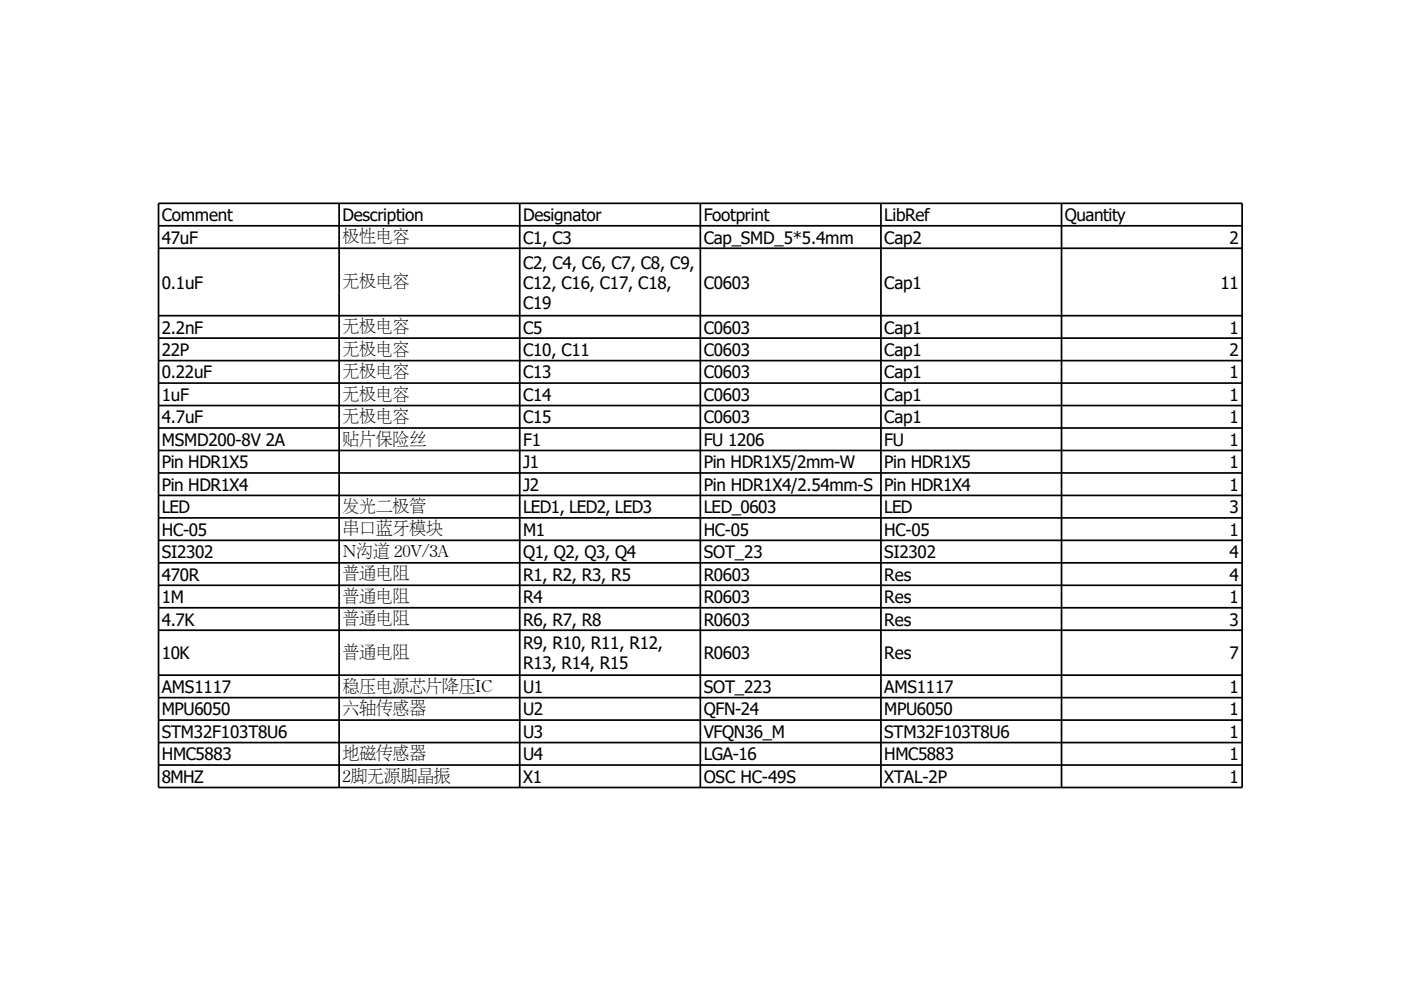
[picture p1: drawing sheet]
<svg xmlns="http://www.w3.org/2000/svg" width="297mm" height="210mm" viewBox="0 0 297 210" stroke-linecap="round" stroke-linejoin="round" font-family="sans-serif">
<defs><g id="words">
<g font-size="3.6">
<text x="34.3" y="46.9">Comment</text>
<text x="72.6" y="46.9">Description</text>
<text x="110.9" y="46.9">Designator</text>
<text x="149.1" y="46.9">Footprint</text>
<text x="187.4" y="46.9">LibRef</text>
<text x="225.7" y="46.9">Quantity</text>
<text x="34.3" y="51.6">47uF</text>
<text x="72.6" y="51.4">极性电容</text>
<text x="110.9" y="51.6">C1, C3</text>
<text x="149.1" y="51.6">Cap_SMD_5*5.4mm</text>
<text x="187.4" y="51.6">Cap2</text>
<text x="260.6" y="51.6">2</text>
<text x="110.9" y="56.9">C2, C4, C6, C7, C8, C9,</text>
<text x="34.3" y="61.2">0.1uF</text>
<text x="72.6" y="60.9">无极电容</text>
<text x="110.9" y="61.2">C12, C16, C17, C18,</text>
<text x="110.9" y="65.4">C19</text>
<text x="149.1" y="61.2">C0603</text>
<text x="187.4" y="61.2">Cap1</text>
<text x="258.7" y="61.2">11</text>
<text x="34.3" y="70.7">2.2nF</text>
<text x="72.6" y="70.4">无极电容</text>
<text x="110.9" y="70.7">C5</text>
<text x="149.1" y="70.7">C0603</text>
<text x="187.4" y="70.7">Cap1</text>
<text x="260.6" y="70.7">1</text>
<text x="34.3" y="75.5">22P</text>
<text x="72.6" y="75.2">无极电容</text>
<text x="110.9" y="75.5">C10, C11</text>
<text x="149.1" y="75.5">C0603</text>
<text x="187.4" y="75.5">Cap1</text>
<text x="260.6" y="75.5">2</text>
<text x="34.3" y="80.2">0.22uF</text>
<text x="72.6" y="79.9">无极电容</text>
<text x="110.9" y="80.2">C13</text>
<text x="149.1" y="80.2">C0603</text>
<text x="187.4" y="80.2">Cap1</text>
<text x="260.6" y="80.2">1</text>
<text x="34.3" y="85">1uF</text>
<text x="34.3" y="89.7">4.7uF</text>
<text x="72.6" y="84.7">无极电容</text>
<text x="72.6" y="89.5">无极电容</text>
<text x="110.9" y="85">C14</text>
<text x="110.9" y="89.7">C15</text>
<text x="149.1" y="85">C0603</text>
<text x="149.1" y="89.7">C0603</text>
<text x="187.4" y="85">Cap1</text>
<text x="187.4" y="89.7">Cap1</text>
<text x="260.6" y="85">1</text>
<text x="260.6" y="89.7">1</text>
<text x="34.3" y="94.5">MSMD200-8V 2A</text>
<text x="72.6" y="94.2">贴片保险丝</text>
<text x="110.9" y="94.5">F1</text>
<text x="149.1" y="94.5">FU 1206</text>
<text x="187.4" y="94.5">FU</text>
<text x="260.6" y="94.5">1</text>
<text x="34.3" y="99.3">Pin HDR1X5</text>
<text x="110.9" y="99.3">J1</text>
<text x="149.1" y="99.3">Pin HDR1X5/2mm-W</text>
<text x="187.4" y="99.3">Pin HDR1X5</text>
<text x="260.6" y="99.3">1</text>
<text x="34.3" y="104">Pin HDR1X4</text>
<text x="110.9" y="104">J2</text>
<text x="149.1" y="104">Pin HDR1X4/2.54mm-S</text>
<text x="187.4" y="104">Pin HDR1X4</text>
<text x="260.6" y="104">1</text>
<text x="34.3" y="108.8">LED</text>
<text x="34.3" y="113.6">HC-05</text>
<text x="72.6" y="108.5">发光二极管</text>
<text x="72.6" y="113.3">串口蓝牙模块</text>
<text x="110.9" y="108.8">LED1, LED2, LED3</text>
<text x="110.9" y="113.6">M1</text>
<text x="149.1" y="108.8">LED_0603</text>
<text x="149.1" y="113.6">HC-05</text>
<text x="187.4" y="108.8">LED</text>
<text x="187.4" y="113.6">HC-05</text>
<text x="260.6" y="108.8">3</text>
<text x="260.6" y="113.6">1</text>
<text x="34.3" y="118.3">SI2302</text>
<text x="72.6" y="118">N沟道 20V/3A</text>
<text x="110.9" y="118.3">Q1, Q2, Q3, Q4</text>
<text x="149.1" y="118.3">SOT_23</text>
<text x="187.4" y="118.3">SI2302</text>
<text x="260.6" y="118.3">4</text>
<text x="34.3" y="123.1">470R</text>
<text x="72.6" y="122.8">普通电阻</text>
<text x="110.9" y="123.1">R1, R2, R3, R5</text>
<text x="149.1" y="123.1">R0603</text>
<text x="187.4" y="123.1">Res</text>
<text x="260.6" y="123.1">4</text>
<text x="34.3" y="127.8">1M</text>
<text x="72.6" y="127.6">普通电阻</text>
<text x="110.9" y="127.8">R4</text>
<text x="149.1" y="127.8">R0603</text>
<text x="187.4" y="127.8">Res</text>
<text x="260.6" y="127.8">1</text>
<text x="34.3" y="132.6">4.7K</text>
<text x="72.6" y="132.3">普通电阻</text>
<text x="110.9" y="132.6">R6, R7, R8</text>
<text x="110.9" y="137.6">R9, R10, R11, R12,</text>
<text x="149.1" y="132.6">R0603</text>
<text x="187.4" y="132.6">Res</text>
<text x="260.6" y="132.6">3</text>
<text x="34.3" y="139.8">10K</text>
<text x="72.6" y="139.5">普通电阻</text>
<text x="110.9" y="141.9">R13, R14, R15</text>
<text x="149.1" y="139.8">R0603</text>
<text x="187.4" y="139.8">Res</text>
<text x="260.6" y="139.8">7</text>
<text x="34.3" y="146.9">AMS1117</text>
<text x="72.6" y="146.6">稳压电源芯片降压IC</text>
<text x="110.9" y="146.9">U1</text>
<text x="149.1" y="146.9">SOT_223</text>
<text x="187.4" y="146.9">AMS1117</text>
<text x="260.6" y="146.9">1</text>
<text x="34.3" y="151.7">MPU6050</text>
<text x="72.6" y="151.4">六轴传感器</text>
<text x="110.9" y="151.7">U2</text>
<text x="149.1" y="151.7">QFN-24</text>
<text x="187.4" y="151.7">MPU6050</text>
<text x="260.6" y="151.7">1</text>
<text x="34.3" y="156.4">STM32F103T8U6</text>
<text x="34.3" y="161.2">HMC5883</text>
<text x="72.6" y="160.9">地磁传感器</text>
<text x="110.9" y="156.4">U3</text>
<text x="110.9" y="161.2">U4</text>
<text x="149.1" y="156.4">VFQN36_M</text>
<text x="149.1" y="161.2">LGA-16</text>
<text x="187.4" y="156.4">STM32F103T8U6</text>
<text x="187.4" y="161.2">HMC5883</text>
<text x="260.6" y="156.4">1</text>
<text x="260.6" y="161.2">1</text>
<text x="34.3" y="165.9">8MHZ</text>
<text x="72.6" y="165.7">2脚无源脚晶振</text>
<text x="110.9" y="165.9">X1</text>
<text x="149.1" y="165.9">OSC HC-49S</text>
<text x="187.4" y="165.9">XTAL-2P</text>
<text x="260.6" y="165.9">1</text>
</g>
</g></defs>
<g fill="none" stroke="#000" stroke-width=".36">
<path d="M33.6 43.1h229.7v123.8h-229.7zM33.6 47.9h229.7M33.6 52.6h229.7M71.9 43.1v123.8M110.2 43.1v123.8M148.4 43.1v123.8M186.7 43.1v123.8M225 43.1v123.8M33.6 66.9h229.7M33.6 71.7h229.7M33.6 76.4h229.7M33.6 81.2h229.7"/>
<path d="M33.6 86h229.7M33.6 90.7h229.7M33.6 95.5h229.7M33.6 100.2h229.7M33.6 105h229.7M33.6 109.8h229.7M33.6 114.5h229.7M33.6 119.3h229.7M33.6 124.1h229.7M33.6 128.8h229.7M33.6 133.6h229.7M33.6 143.1h229.7"/>
<path d="M33.6 147.9h229.7M33.6 152.6h229.7M33.6 157.4h229.7M33.6 162.2h229.7"/>
</g>
<use href="#words"/>
</svg>
